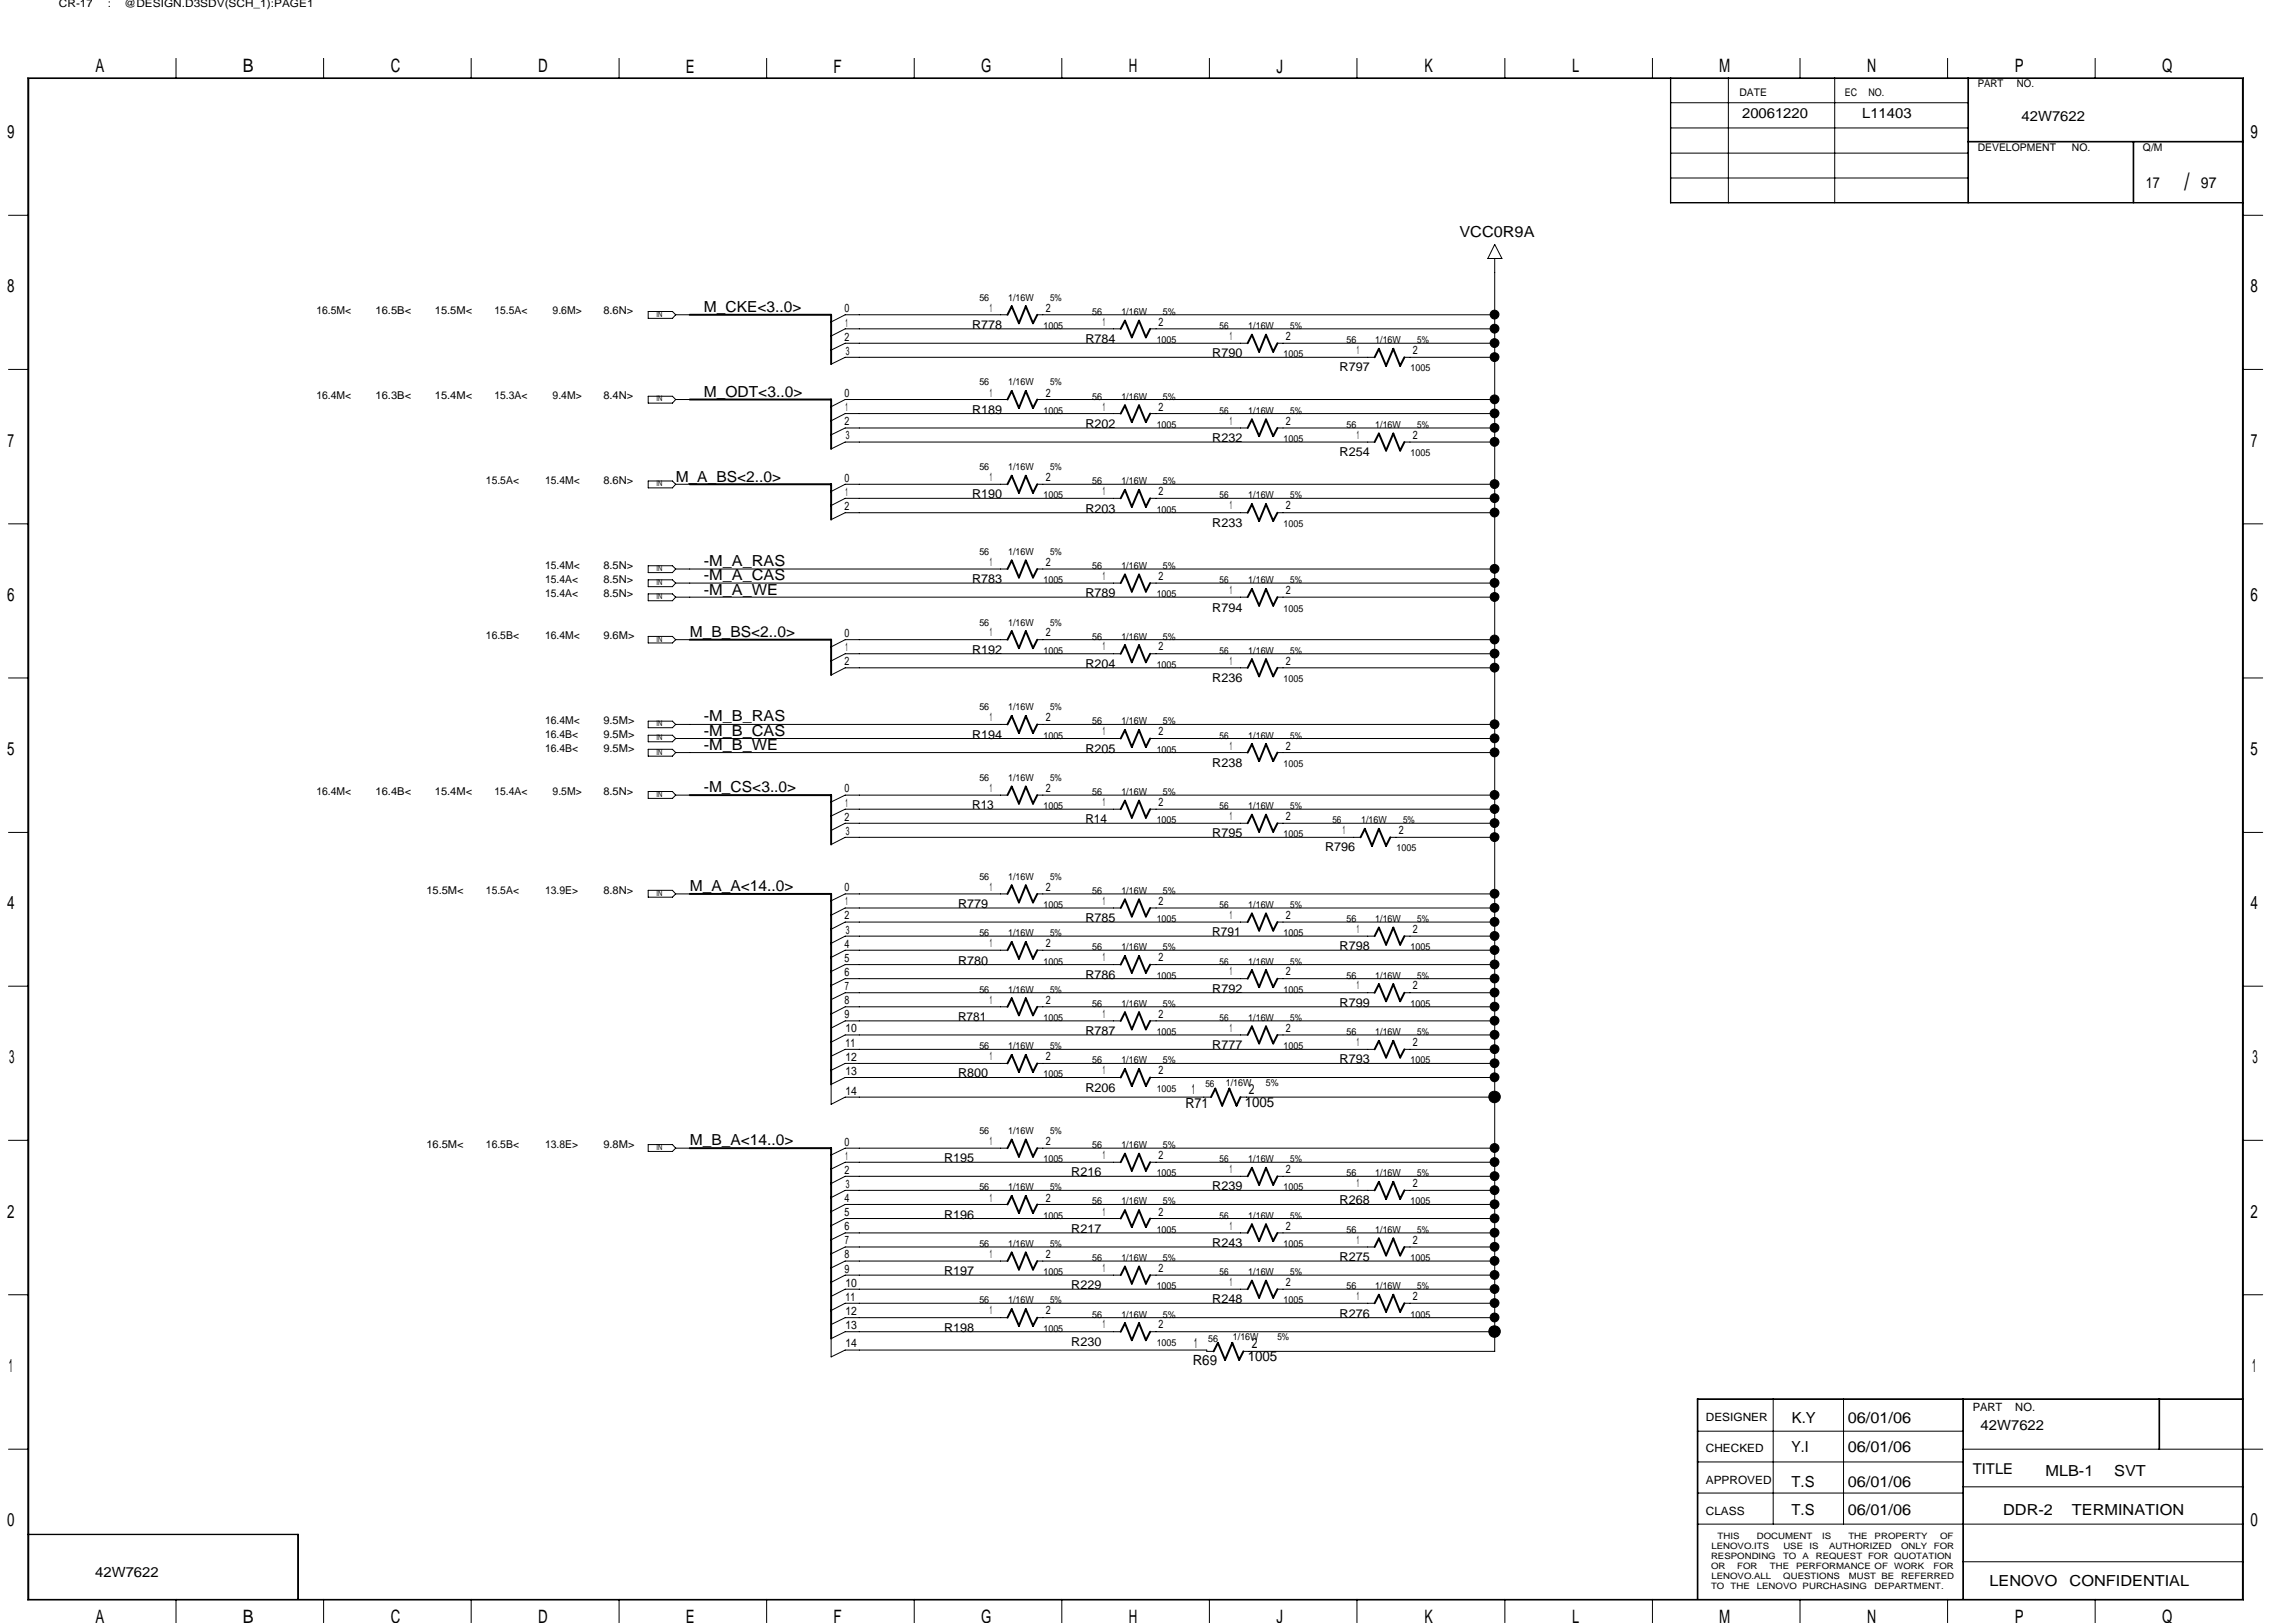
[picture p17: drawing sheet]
<svg xmlns="http://www.w3.org/2000/svg" width="297mm" height="210mm" viewBox="0 0 297 210" stroke-linecap="round" stroke-linejoin="round" font-family="sans-serif">
<defs><g id="words">
<text font-size="3.1" x="282.6" y="24.6">/</text>
<g font-size="2.4">
<text x="12.4" y="9.4">A</text>
<text x="31.4" y="9.4">B</text>
<text x="50.5" y="9.4">C</text>
<text x="69.6" y="9.4">D</text>
<text x="88.7" y="9.4">E</text>
<text x="107.8" y="9.4">F</text>
<text x="127" y="9.4">G</text>
<text x="146" y="9.4">H</text>
<text x="165.1" y="9.4">J</text>
<text x="184.3" y="9.4">K</text>
<text x="203.4" y="9.4">L</text>
<text x="222.4" y="9.4">M</text>
<text x="241.6" y="9.4">N</text>
<text x="260.6" y="9.4">P</text>
<text x="279.7" y="9.4">Q</text>
<text x=".9" y="17.9">9</text>
<text x="291.2" y="17.9">9</text>
<text x=".9" y="37.8">8</text>
<text x="291.2" y="37.8">8</text>
<text x="1" y="57.8">7</text>
<text x="291.2" y="57.8">7</text>
<text x=".9" y="77.8">6</text>
<text x="291.2" y="77.8">6</text>
<text x=".9" y="97.7">5</text>
<text x="291.2" y="97.7">5</text>
<text x=".9" y="117.6">4</text>
<text x="291.2" y="117.6">4</text>
<text x="1.2" y="137.6">3</text>
<text x="291.4" y="137.6">3</text>
<text x=".9" y="157.5">2</text>
<text x="291.2" y="157.5">2</text>
<text x="1.1" y="177.5">1</text>
<text x="291.4" y="177.5">1</text>
<text x=".9" y="197.4">0</text>
<text x="291.2" y="197.4">0</text>
<text x="12.4" y="210">A</text>
<text x="31.4" y="210">B</text>
<text x="50.5" y="210">C</text>
<text x="69.6" y="210">D</text>
<text x="127" y="210">G</text>
<text x="146" y="210">H</text>
<text x="184.3" y="210">K</text>
<text x="203.4" y="210">L</text>
<text x="222.4" y="210">M</text>
<text x="241.6" y="210">N</text>
<text x="260.6" y="210">P</text>
<text x="279.7" y="210">Q</text>
<text x="88.7" y="210">E</text>
<text x="107.8" y="210">F</text>
<text x="165.1" y="210">J</text>
</g>
<g font-size="2">
<text x="277.6" y="24.3">17</text>
<text x="284.7" y="24.3">97</text>
<text x="188.8" y="30.7">VCC0R9A</text>
<text x="91.1" y="40.4">M_CKE&lt;3..0&gt;</text>
<text x="91.1" y="51.4">M_ODT&lt;3..0&gt;</text>
<text x="87.4" y="62.3">M_A_BS&lt;2..0&gt;</text>
<text x="91.1" y="76.9">-M_A_WE</text>
<text x="91.1" y="73.3">-M_A_RAS</text>
<text x="91.1" y="75.1">-M_A_CAS</text>
<text x="89.2" y="82.4">M_B_BS&lt;2..0&gt;</text>
<text x="91.1" y="95.2">-M_B_CAS</text>
<text x="91.1" y="93.3">-M_B_RAS</text>
<text x="91.1" y="97">-M_B_WE</text>
<text x="91.1" y="102.5">-M_CS&lt;3..0&gt;</text>
<text x="89.2" y="115.3">M_A_A&lt;14..0&gt;</text>
<text x="89.2" y="148.2">M_B_A&lt;14..0&gt;</text>
<text x="231.8" y="184.1">K.Y</text>
<text x="239.1" y="184.1">06/01/06</text>
<text x="231.8" y="187.8">Y.I</text>
<text x="239.1" y="187.8">06/01/06</text>
<text x="264.6" y="190.9">MLB-1</text>
<text x="273.5" y="190.9">SVT</text>
<text x="231.8" y="192.4">T.S</text>
<text x="231.8" y="196">T.S</text>
<text x="239.1" y="192.4">06/01/06</text>
<text x="239.1" y="196">06/01/06</text>
<text x="259.2" y="196">DDR-2</text>
<text x="268" y="196">TERMINATION</text>
<text x="257.4" y="205.2">LENOVO</text>
<text x="267.8" y="205.2">CONFIDENTIAL</text>
</g>
<text font-size="1.9" x="255.2" y="190.7">TITLE</text>
<g font-size="1.8">
<text x="225.4" y="15.3">20061220</text>
<text x="240.9" y="15.3">L11403</text>
<text x="261.5" y="15.7">42W7622</text>
<text x="153.4" y="143.4">R71</text>
<text x="154.2" y="141.6">1</text>
<text x="161" y="143.2">1005</text>
<text x="161.6" y="141.6">2</text>
<text x="154.3" y="176.6">R69</text>
<text x="154.5" y="174.4">1</text>
<text x="161.4" y="176.1">1005</text>
<text x="162" y="174.4">2</text>
<text x="256.2" y="185">42W7622</text>
<text x="12.3" y="204">42W7622</text>
</g>
<g font-size="1.6">
<text x="125.8" y="42.5">R778</text>
<text x="140.4" y="44.4">R784</text>
<text x="156.8" y="46.2">R790</text>
<text x="125.8" y="53.5">R189</text>
<text x="173.3" y="48">R797</text>
<text x="140.4" y="55.4">R202</text>
<text x="156.8" y="57.2">R232</text>
<text x="173.3" y="59">R254</text>
<text x="125.8" y="64.5">R190</text>
<text x="140.4" y="66.3">R203</text>
<text x="156.8" y="68.2">R233</text>
<text x="125.8" y="75.4">R783</text>
<text x="140.4" y="77.3">R789</text>
<text x="156.8" y="79.1">R794</text>
<text x="125.8" y="84.6">R192</text>
<text x="140.4" y="86.4">R204</text>
<text x="156.8" y="88.2">R236</text>
<text x="125.8" y="95.5">R194</text>
<text x="140.4" y="97.4">R205</text>
<text x="156.8" y="99.2">R238</text>
<text x="125.8" y="104.7">R13</text>
<text x="140.4" y="106.5">R14</text>
<text x="156.8" y="108.3">R795</text>
<text x="171.4" y="110.2">R796</text>
<text x="123.9" y="117.5">R779</text>
<text x="140.4" y="119.3">R785</text>
<text x="123.9" y="124.8">R780</text>
<text x="156.8" y="121.1">R791</text>
<text x="173.3" y="122.9">R798</text>
<text x="140.4" y="126.6">R786</text>
<text x="156.8" y="128.4">R792</text>
<text x="173.3" y="130.3">R799</text>
<text x="123.9" y="132.1">R781</text>
<text x="140.4" y="133.9">R787</text>
<text x="156.8" y="135.8">R777</text>
<text x="173.3" y="137.6">R793</text>
<text x="123.9" y="139.4">R800</text>
<text x="140.4" y="141.2">R206</text>
<text x="122.1" y="150.4">R195</text>
<text x="138.6" y="152.2">R216</text>
<text x="156.8" y="154">R239</text>
<text x="173.3" y="155.8">R268</text>
<text x="122.1" y="157.6">R196</text>
<text x="138.6" y="159.5">R217</text>
<text x="156.8" y="161.3">R243</text>
<text x="122.1" y="165">R197</text>
<text x="138.6" y="166.8">R229</text>
<text x="173.3" y="163.2">R275</text>
<text x="122.1" y="172.3">R198</text>
<text x="156.8" y="168.6">R248</text>
<text x="173.3" y="170.5">R276</text>
<text x="138.6" y="174.1">R230</text>
</g>
<g font-size="1.5">
<text x="109.3" y="40.4">0</text>
<text x="128.1" y="40.3">1</text>
<text x="135.3" y="40.3">2</text>
<text x="109.3" y="44.1">2</text>
<text x="109.4" y="42.2">1</text>
<text x="109.4" y="45.9">3</text>
<text x="142.7" y="42.2">1</text>
<text x="149.9" y="42.2">2</text>
<text x="159.1" y="44">1</text>
<text x="166.4" y="44">2</text>
<text x="175.6" y="45.8">1</text>
<text x="182.8" y="45.8">2</text>
<text x="109.3" y="51.4">0</text>
<text x="109.4" y="53.2">1</text>
<text x="128.1" y="51.3">1</text>
<text x="135.3" y="51.3">2</text>
<text x="142.7" y="53.1">1</text>
<text x="149.9" y="53.1">2</text>
<text x="109.3" y="55">2</text>
<text x="109.4" y="56.9">3</text>
<text x="159.1" y="54.9">1</text>
<text x="166.4" y="54.9">2</text>
<text x="175.6" y="56.8">1</text>
<text x="182.8" y="56.8">2</text>
<text x="109.3" y="62.3">0</text>
<text x="109.3" y="66">2</text>
<text x="109.4" y="64.1">1</text>
<text x="128.1" y="62.3">1</text>
<text x="135.3" y="62.3">2</text>
<text x="142.7" y="64.1">1</text>
<text x="149.9" y="64.1">2</text>
<text x="159.1" y="65.9">1</text>
<text x="166.4" y="65.9">2</text>
<text x="128.1" y="73.2">1</text>
<text x="135.3" y="73.2">2</text>
<text x="142.7" y="75.1">1</text>
<text x="149.9" y="75.1">2</text>
<text x="159.1" y="76.9">1</text>
<text x="166.4" y="76.9">2</text>
<text x="109.3" y="82.4">0</text>
<text x="128.1" y="82.3">1</text>
<text x="135.3" y="82.3">2</text>
<text x="109.3" y="86.1">2</text>
<text x="109.4" y="84.2">1</text>
<text x="142.7" y="84.2">1</text>
<text x="149.9" y="84.2">2</text>
<text x="159.1" y="86">1</text>
<text x="166.4" y="86">2</text>
<text x="128.1" y="93.3">1</text>
<text x="135.3" y="93.3">2</text>
<text x="142.7" y="95.1">1</text>
<text x="149.9" y="95.1">2</text>
<text x="159.1" y="97">1</text>
<text x="166.4" y="97">2</text>
<text x="109.3" y="106.2">2</text>
<text x="109.3" y="102.5">0</text>
<text x="109.4" y="104.4">1</text>
<text x="109.4" y="108">3</text>
<text x="128.1" y="102.4">1</text>
<text x="135.3" y="102.4">2</text>
<text x="142.7" y="104.3">1</text>
<text x="149.9" y="104.3">2</text>
<text x="159.1" y="106.1">1</text>
<text x="166.4" y="106.1">2</text>
<text x="173.7" y="107.9">1</text>
<text x="181" y="107.9">2</text>
<text x="109.3" y="119">2</text>
<text x="109.3" y="115.3">0</text>
<text x="109.4" y="117.1">1</text>
<text x="128.1" y="115.2">1</text>
<text x="135.3" y="115.2">2</text>
<text x="142.7" y="117.1">1</text>
<text x="149.9" y="117.1">2</text>
<text x="159.1" y="118.9">1</text>
<text x="166.4" y="118.9">2</text>
<text x="109.3" y="124.5">5</text>
<text x="109.3" y="122.6">4</text>
<text x="109.4" y="120.8">3</text>
<text x="128.1" y="122.6">1</text>
<text x="135.3" y="122.6">2</text>
<text x="142.7" y="124.4">1</text>
<text x="149.9" y="124.4">2</text>
<text x="175.6" y="120.7">1</text>
<text x="182.8" y="120.7">2</text>
<text x="109.3" y="131.7">9</text>
<text x="109.3" y="129.9">8</text>
<text x="109.3" y="126.3">6</text>
<text x="109.3" y="128.1">7</text>
<text x="128.1" y="129.8">1</text>
<text x="135.3" y="129.8">2</text>
<text x="142.7" y="131.7">1</text>
<text x="149.9" y="131.7">2</text>
<text x="159.1" y="126.2">1</text>
<text x="166.4" y="126.2">2</text>
<text x="175.6" y="128">1</text>
<text x="182.8" y="128">2</text>
<text x="109.4" y="133.6">10</text>
<text x="109.4" y="137.2">12</text>
<text x="109.4" y="135.4">11</text>
<text x="128.1" y="137.2">1</text>
<text x="135.3" y="137.2">2</text>
<text x="159.1" y="133.5">1</text>
<text x="166.4" y="133.5">2</text>
<text x="175.6" y="135.3">1</text>
<text x="182.8" y="135.3">2</text>
<text x="109.4" y="141.6">14</text>
<text x="109.4" y="139.1">13</text>
<text x="142.7" y="139">1</text>
<text x="149.9" y="139">2</text>
<text x="109.3" y="148.2">0</text>
<text x="128.1" y="148.1">1</text>
<text x="135.3" y="148.1">2</text>
<text x="142.7" y="149.9">1</text>
<text x="149.9" y="149.9">2</text>
<text x="109.3" y="155.5">4</text>
<text x="109.3" y="151.8">2</text>
<text x="109.4" y="150">1</text>
<text x="109.4" y="153.7">3</text>
<text x="128.1" y="155.4">1</text>
<text x="135.3" y="155.4">2</text>
<text x="159.1" y="151.8">1</text>
<text x="166.4" y="151.8">2</text>
<text x="175.6" y="153.6">1</text>
<text x="182.8" y="153.6">2</text>
<text x="109.3" y="157.4">5</text>
<text x="109.3" y="159.2">6</text>
<text x="109.3" y="161">7</text>
<text x="142.7" y="157.3">1</text>
<text x="149.9" y="157.3">2</text>
<text x="159.1" y="159.1">1</text>
<text x="166.4" y="159.1">2</text>
<text x="175.6" y="160.9">1</text>
<text x="182.8" y="160.9">2</text>
<text x="109.3" y="164.6">9</text>
<text x="109.3" y="162.8">8</text>
<text x="109.4" y="166.5">10</text>
<text x="128.1" y="162.7">1</text>
<text x="135.3" y="162.7">2</text>
<text x="142.7" y="164.5">1</text>
<text x="149.9" y="164.5">2</text>
<text x="159.1" y="166.4">1</text>
<text x="166.4" y="166.4">2</text>
<text x="109.4" y="170.1">12</text>
<text x="109.4" y="172">13</text>
<text x="109.4" y="168.3">11</text>
<text x="128.1" y="170.1">1</text>
<text x="135.3" y="170.1">2</text>
<text x="142.7" y="171.9">1</text>
<text x="149.9" y="171.9">2</text>
<text x="175.6" y="168.2">1</text>
<text x="182.8" y="168.2">2</text>
<text x="109.4" y="174.3">14</text>
<text x="220.7" y="183.9">DESIGNER</text>
<text x="255.2" y="182.6">PART</text>
<text x="260.7" y="182.6">NO.</text>
<text x="220.7" y="191.9">APPROVED</text>
<text x="220.7" y="187.9">CHECKED</text>
<text x="220.7" y="196">CLASS</text>
</g>
<g font-size="1.4">
<text x="7.6" y=".9">CR-17</text>
<text x="14" y=".9">:</text>
<text x="16.1" y=".9">@DESIGN.D3SDV(SCH_1):PAGE1</text>
<text x="255.9" y="11.3">PART</text>
<text x="260.9" y="11.3">NO.</text>
<text x="225" y="12.4">DATE</text>
<text x="238.7" y="12.4">EC</text>
<text x="241.7" y="12.4">NO.</text>
<text x="255.9" y="19.6">DEVELOPMENT</text>
<text x="268.1" y="19.6">NO.</text>
<text x="277.2" y="19.6">Q/M</text>
<text x="40.9" y="40.7">16.5M&lt;</text>
<text x="48.6" y="40.7">16.5B&lt;</text>
<text x="56.3" y="40.7">15.5M&lt;</text>
<text x="64" y="40.7">15.5A&lt;</text>
<text x="71.5" y="40.7">9.6M&gt;</text>
<text x="78.1" y="40.7">8.6N&gt;</text>
<text x="40.9" y="51.6">16.4M&lt;</text>
<text x="48.6" y="51.6">16.3B&lt;</text>
<text x="56.3" y="51.6">15.4M&lt;</text>
<text x="64" y="51.6">15.3A&lt;</text>
<text x="71.5" y="51.6">9.4M&gt;</text>
<text x="78.1" y="51.6">8.4N&gt;</text>
<text x="62.9" y="62.6">15.5A&lt;</text>
<text x="70.5" y="62.6">15.4M&lt;</text>
<text x="78.1" y="62.6">8.6N&gt;</text>
<text x="70.5" y="77.2">15.4A&lt;</text>
<text x="70.5" y="73.6">15.4M&lt;</text>
<text x="70.5" y="75.4">15.4A&lt;</text>
<text x="78.1" y="77.2">8.5N&gt;</text>
<text x="78.1" y="73.6">8.5N&gt;</text>
<text x="78.1" y="75.4">8.5N&gt;</text>
<text x="62.9" y="82.7">16.5B&lt;</text>
<text x="70.5" y="82.7">16.4M&lt;</text>
<text x="78.1" y="82.7">9.6M&gt;</text>
<text x="70.5" y="95.5">16.4B&lt;</text>
<text x="70.5" y="93.7">16.4M&lt;</text>
<text x="78.1" y="95.5">9.5M&gt;</text>
<text x="78.1" y="93.7">9.5M&gt;</text>
<text x="70.5" y="97.3">16.4B&lt;</text>
<text x="78.1" y="97.3">9.5M&gt;</text>
<text x="40.9" y="102.8">16.4M&lt;</text>
<text x="48.6" y="102.8">16.4B&lt;</text>
<text x="56.3" y="102.8">15.4M&lt;</text>
<text x="64" y="102.8">15.4A&lt;</text>
<text x="71.5" y="102.8">9.5M&gt;</text>
<text x="78.1" y="102.8">8.5N&gt;</text>
<text x="55.2" y="115.6">15.5M&lt;</text>
<text x="62.9" y="115.6">15.5A&lt;</text>
<text x="70.5" y="115.6">13.9E&gt;</text>
<text x="78.1" y="115.6">8.8N&gt;</text>
<text x="55.2" y="148.5">16.5M&lt;</text>
<text x="62.9" y="148.5">16.5B&lt;</text>
<text x="70.5" y="148.5">13.8E&gt;</text>
<text x="78.1" y="148.5">9.8M&gt;</text>
</g>
<g font-size="1.3">
<text x="126.7" y="38.9">56</text>
<text x="130.4" y="38.9">1/16W</text>
<text x="135.8" y="38.9">5%</text>
<text x="141.3" y="40.7">56</text>
<text x="145.1" y="40.7">1/16W</text>
<text x="150.4" y="40.7">5%</text>
<text x="135" y="42.5">1005</text>
<text x="149.6" y="44.4">1005</text>
<text x="157.8" y="42.5">56</text>
<text x="161.5" y="42.5">1/16W</text>
<text x="166.1" y="46.2">1005</text>
<text x="166.9" y="42.5">5%</text>
<text x="174.2" y="44.4">56</text>
<text x="177.9" y="44.4">1/16W</text>
<text x="183.3" y="44.4">5%</text>
<text x="126.7" y="49.9">56</text>
<text x="130.4" y="49.9">1/16W</text>
<text x="135" y="53.5">1005</text>
<text x="135.8" y="49.9">5%</text>
<text x="141.3" y="51.7">56</text>
<text x="145.1" y="51.7">1/16W</text>
<text x="150.4" y="51.7">5%</text>
<text x="157.8" y="53.5">56</text>
<text x="161.5" y="53.5">1/16W</text>
<text x="166.9" y="53.5">5%</text>
<text x="182.5" y="48">1005</text>
<text x="149.6" y="55.4">1005</text>
<text x="166.1" y="57.2">1005</text>
<text x="174.2" y="55.4">56</text>
<text x="177.9" y="55.4">1/16W</text>
<text x="182.5" y="59">1005</text>
<text x="183.3" y="55.4">5%</text>
<text x="126.7" y="60.8">56</text>
<text x="130.4" y="60.8">1/16W</text>
<text x="135" y="64.5">1005</text>
<text x="135.8" y="60.8">5%</text>
<text x="141.3" y="62.7">56</text>
<text x="145.1" y="62.7">1/16W</text>
<text x="150.4" y="62.7">5%</text>
<text x="157.8" y="64.5">56</text>
<text x="161.5" y="64.5">1/16W</text>
<text x="166.9" y="64.5">5%</text>
<text x="126.7" y="71.8">56</text>
<text x="130.4" y="71.8">1/16W</text>
<text x="135.8" y="71.8">5%</text>
<text x="149.6" y="66.3">1005</text>
<text x="166.1" y="68.2">1005</text>
<text x="135" y="75.4">1005</text>
<text x="141.3" y="73.6">56</text>
<text x="145.1" y="73.6">1/16W</text>
<text x="149.6" y="77.3">1005</text>
<text x="150.4" y="73.6">5%</text>
<text x="157.8" y="75.4">56</text>
<text x="161.5" y="75.4">1/16W</text>
<text x="166.9" y="75.4">5%</text>
<text x="126.7" y="80.9">56</text>
<text x="130.4" y="80.9">1/16W</text>
<text x="135.8" y="80.9">5%</text>
<text x="141.3" y="82.8">56</text>
<text x="145.1" y="82.8">1/16W</text>
<text x="150.4" y="82.8">5%</text>
<text x="166.1" y="79.1">1005</text>
<text x="135" y="84.6">1005</text>
<text x="149.6" y="86.4">1005</text>
<text x="157.8" y="84.6">56</text>
<text x="161.5" y="84.6">1/16W</text>
<text x="166.1" y="88.2">1005</text>
<text x="166.9" y="84.6">5%</text>
<text x="126.7" y="91.9">56</text>
<text x="130.4" y="91.9">1/16W</text>
<text x="135" y="95.5">1005</text>
<text x="135.8" y="91.9">5%</text>
<text x="141.3" y="93.7">56</text>
<text x="145.1" y="93.7">1/16W</text>
<text x="150.4" y="93.7">5%</text>
<text x="157.8" y="95.5">56</text>
<text x="161.5" y="95.5">1/16W</text>
<text x="166.9" y="95.5">5%</text>
<text x="126.7" y="101">56</text>
<text x="130.4" y="101">1/16W</text>
<text x="135.8" y="101">5%</text>
<text x="149.6" y="97.4">1005</text>
<text x="166.1" y="99.2">1005</text>
<text x="135" y="104.7">1005</text>
<text x="141.3" y="102.9">56</text>
<text x="145.1" y="102.9">1/16W</text>
<text x="149.6" y="106.5">1005</text>
<text x="150.4" y="102.9">5%</text>
<text x="157.8" y="104.7">56</text>
<text x="161.5" y="104.7">1/16W</text>
<text x="166.9" y="104.7">5%</text>
<text x="172.4" y="106.5">56</text>
<text x="176.1" y="106.5">1/16W</text>
<text x="181.5" y="106.5">5%</text>
<text x="126.7" y="113.8">56</text>
<text x="130.4" y="113.8">1/16W</text>
<text x="135.8" y="113.8">5%</text>
<text x="166.1" y="108.3">1005</text>
<text x="180.7" y="110.2">1005</text>
<text x="135" y="117.5">1005</text>
<text x="141.3" y="115.7">56</text>
<text x="145.1" y="115.7">1/16W</text>
<text x="149.6" y="119.3">1005</text>
<text x="150.4" y="115.7">5%</text>
<text x="157.8" y="117.5">56</text>
<text x="161.5" y="117.5">1/16W</text>
<text x="166.9" y="117.5">5%</text>
<text x="174.2" y="119.3">56</text>
<text x="177.9" y="119.3">1/16W</text>
<text x="183.3" y="119.3">5%</text>
<text x="126.7" y="121.1">56</text>
<text x="130.4" y="121.1">1/16W</text>
<text x="135" y="124.8">1005</text>
<text x="135.8" y="121.1">5%</text>
<text x="141.3" y="122.9">56</text>
<text x="145.1" y="122.9">1/16W</text>
<text x="150.4" y="122.9">5%</text>
<text x="157.8" y="124.8">56</text>
<text x="161.5" y="124.8">1/16W</text>
<text x="166.1" y="121.1">1005</text>
<text x="166.9" y="124.8">5%</text>
<text x="182.5" y="122.9">1005</text>
<text x="126.7" y="128.4">56</text>
<text x="130.4" y="128.4">1/16W</text>
<text x="135.8" y="128.4">5%</text>
<text x="141.3" y="130.3">56</text>
<text x="145.1" y="130.3">1/16W</text>
<text x="149.6" y="126.6">1005</text>
<text x="150.4" y="130.3">5%</text>
<text x="166.1" y="128.4">1005</text>
<text x="174.2" y="126.6">56</text>
<text x="177.9" y="126.6">1/16W</text>
<text x="182.5" y="130.3">1005</text>
<text x="183.3" y="126.6">5%</text>
<text x="126.7" y="135.8">56</text>
<text x="130.4" y="135.8">1/16W</text>
<text x="135" y="132.1">1005</text>
<text x="135.8" y="135.8">5%</text>
<text x="141.3" y="137.6">56</text>
<text x="145.1" y="137.6">1/16W</text>
<text x="149.6" y="133.9">1005</text>
<text x="150.4" y="137.6">5%</text>
<text x="157.8" y="132.1">56</text>
<text x="161.5" y="132.1">1/16W</text>
<text x="166.1" y="135.8">1005</text>
<text x="166.9" y="132.1">5%</text>
<text x="174.2" y="133.9">56</text>
<text x="177.9" y="133.9">1/16W</text>
<text x="182.5" y="137.6">1005</text>
<text x="183.3" y="133.9">5%</text>
<text x="135" y="139.4">1005</text>
<text x="149.6" y="141.2">1005</text>
<text x="156" y="140.7">56</text>
<text x="158.6" y="140.5">1/16W</text>
<text x="163.8" y="140.5">5%</text>
<text x="126.7" y="146.7">56</text>
<text x="130.4" y="146.7">1/16W</text>
<text x="135.8" y="146.7">5%</text>
<text x="141.3" y="148.5">56</text>
<text x="145.1" y="148.5">1/16W</text>
<text x="150.4" y="148.5">5%</text>
<text x="126.7" y="154">56</text>
<text x="130.4" y="154">1/16W</text>
<text x="135" y="150.4">1005</text>
<text x="135.8" y="154">5%</text>
<text x="141.3" y="155.8">56</text>
<text x="145.1" y="155.8">1/16W</text>
<text x="149.6" y="152.2">1005</text>
<text x="150.4" y="155.8">5%</text>
<text x="157.8" y="150.4">56</text>
<text x="161.5" y="150.4">1/16W</text>
<text x="166.1" y="154">1005</text>
<text x="166.9" y="150.4">5%</text>
<text x="174.2" y="152.2">56</text>
<text x="177.9" y="152.2">1/16W</text>
<text x="182.5" y="155.8">1005</text>
<text x="183.3" y="152.2">5%</text>
<text x="126.7" y="161.3">56</text>
<text x="130.4" y="161.3">1/16W</text>
<text x="135" y="157.6">1005</text>
<text x="135.8" y="161.3">5%</text>
<text x="149.6" y="159.5">1005</text>
<text x="157.8" y="157.6">56</text>
<text x="161.5" y="157.6">1/16W</text>
<text x="166.1" y="161.3">1005</text>
<text x="166.9" y="157.6">5%</text>
<text x="174.2" y="159.5">56</text>
<text x="177.9" y="159.5">1/16W</text>
<text x="183.3" y="159.5">5%</text>
<text x="135" y="165">1005</text>
<text x="141.3" y="163.2">56</text>
<text x="145.1" y="163.2">1/16W</text>
<text x="149.6" y="166.8">1005</text>
<text x="150.4" y="163.2">5%</text>
<text x="157.8" y="165">56</text>
<text x="161.5" y="165">1/16W</text>
<text x="166.9" y="165">5%</text>
<text x="174.2" y="166.8">56</text>
<text x="177.9" y="166.8">1/16W</text>
<text x="182.5" y="163.2">1005</text>
<text x="183.3" y="166.8">5%</text>
<text x="126.7" y="168.6">56</text>
<text x="130.4" y="168.6">1/16W</text>
<text x="135" y="172.3">1005</text>
<text x="135.8" y="168.6">5%</text>
<text x="141.3" y="170.5">56</text>
<text x="145.1" y="170.5">1/16W</text>
<text x="150.4" y="170.5">5%</text>
<text x="156.3" y="173.6">56</text>
<text x="159.5" y="173.4">1/16W</text>
<text x="165.3" y="173.4">5%</text>
<text x="166.1" y="168.6">1005</text>
<text x="182.5" y="170.5">1005</text>
<text x="149.6" y="174.1">1005</text>
</g>
<g font-size="1.1">
<text x="221.4" y="203">OR</text>
<text x="221.4" y="201.7">RESPONDING</text>
<text x="221.4" y="200.4">LENOVO.ITS</text>
<text x="222.2" y="199.1">THIS</text>
<text x="224.7" y="203">FOR</text>
<text x="227.3" y="199.1">DOCUMENT</text>
<text x="229" y="203">THE</text>
<text x="230.7" y="201.7">TO</text>
<text x="230.7" y="200.4">USE</text>
<text x="232.4" y="203">PERFORMANCE OF</text>
<text x="233.2" y="201.7">A</text>
<text x="234.1" y="200.4">IS</text>
<text x="234.9" y="201.7">REQUEST FOR QUOTATION</text>
<text x="235.8" y="199.1">IS</text>
<text x="236.6" y="200.4">AUTHORIZED</text>
<text x="239.1" y="199.1">THE</text>
<text x="242.5" y="199.1">PROPERTY</text>
<text x="245.1" y="203">WORK</text>
<text x="246" y="200.4">ONLY</text>
<text x="250.1" y="203">FOR</text>
<text x="250.2" y="200.4">FOR</text>
<text x="251" y="199.1">OF</text>
<text x="221.4" y="205.6">TO</text>
<text x="221.4" y="204.3">LENOVO.ALL</text>
<text x="223.9" y="205.6">THE</text>
<text x="227.3" y="205.6">LENOVO PURCHASING</text>
<text x="230.7" y="204.3">QUESTIONS</text>
<text x="239.2" y="204.3">MUST BE</text>
<text x="242.5" y="205.6">DEPARTMENT.</text>
<text x="246" y="204.3">REFERRED</text>
</g>
<g font-size="1">
<text x="84.9" y="41">IN</text>
<text x="84.9" y="51.9">IN</text>
<text x="84.9" y="62.9">IN</text>
<text x="84.9" y="75.7">IN</text>
<text x="84.9" y="73.9">IN</text>
<text x="84.9" y="77.5">IN</text>
<text x="84.9" y="83">IN</text>
<text x="84.9" y="95.8">IN</text>
<text x="84.9" y="94">IN</text>
<text x="84.9" y="97.6">IN</text>
<text x="84.9" y="103.1">IN</text>
<text x="84.9" y="115.9">IN</text>
<text x="84.9" y="148.8">IN</text>
</g>
</g></defs>
<g fill="none" stroke="#000" stroke-width=".25">
<path d="M89.2 40.7h18.3v6.4M89.2 51.7h18.3v6.4M130.3 40.7l.6-1.1 .9 2.2 .9-2.2 .9 2.2 .6-1.1M130.3 51.7l.6-1.1 .9 2.2 .9-2.2 .9 2.2 .6-1.1M145 42.5l.5-1 .9 2.1 1-2.1 .8 2.1 .6-1.1M145 53.5l.5-1 .9 2.1 1-2.1 .8 2.1 .6-1.1M161.4 44.4l.6-1.1 .9 2.2 .9-2.2 .9 2.2 .6-1.1M161.4 55.4l.6-1.1 .9 2.1 .9-2.1 .9 2.1 .6-1M177.8 46.2l.6-1.1 .9 2.2 1-2.2 .8 2.2 .6-1.1M177.8 57.2l.6-1.1 .9 2.2 1-2.2 .8 2.2 .6-1.1M89.2 62.7h18.3v4.5M130.3 73.6l.6-1.1 .9 2.2 .9-2.2 .9 2.2 .6-1.1"/>
<path d="M130.3 62.7l.6-1.1 .9 2.2 .9-2.2 .9 2.2 .6-1.1M145 75.4l.5-1.1 .9 2.2 1-2.2 .8 2.2 .6-1.1M145 64.5l.5-1.1 .9 2.2 1-2.2 .8 2.2 .6-1.1M161.4 77.3l.6-1.1 .9 2.2 .9-2.2 .9 2.2 .6-1.1M161.4 66.3l.6-1.1 .9 2.2 .9-2.2 .9 2.2 .6-1.1M89.2 82.8h18.3v4.5M130.3 82.8l.6-1.1 .9 2.2 .9-2.2 .9 2.2 .6-1.1M130.3 93.7l.6-1.1 .9 2.2 .9-2.2 .9 2.2 .6-1.1M145 95.5l.5-1.1 .9 2.2 1-2.2 .8 2.2 .6-1.1M145 84.6l.5-1.1 .9 2.2 1-2.2 .8 2.2 .6-1.1M161.4 97.4l.6-1.1 .9 2.2 .9-2.2 .9 2.2 .6-1.1M161.4 86.4l.6-1.1 .9 2.2 .9-2.2 .9 2.2 .6-1.1"/>
<path d="M89.2 115.7h18.3v24.6M89.2 102.9h18.3v6.4M130.3 102.9l.6-1.1 .9 2.2 .9-2.2 .9 2.2 .6-1.1M130.3 115.7l.6-1.1 .9 2.2 .9-2.2 .9 2.2 .6-1.1M145 104.7l.5-1.1 .9 2.2 1-2.2 .8 2.2 .6-1.1M145 117.5l.5-1.1 .9 2.2 1-2.2 .8 2.2 .6-1.1M161.4 119.3l.6-1.1 .9 2.2 .9-2.2 .9 2.2 .6-1.1M161.4 106.5l.6-1.1 .9 2.2 .9-2.2 .9 2.2 .6-1.1M176 108.3l.6-1.1 .9 2.2 .9-2.2 .9 2.2 .6-1.1M130.3 137.6l.6-1.1 .9 2.2 .9-2.2 .9 2.2 .6-1.1M130.3 130.3l.6-1.1 .9 2.2 .9-2.2 .9 2.2 .6-1.1M130.3 122.9l.6-1 .9 2.1 .9-2.1 .9 2.1 .6-1.1"/>
<path d="M145 132.1l.5-1.1 .9 2.2 1-2.2 .8 2.2 .6-1.1M145 124.8l.5-1.1 .9 2.2 1-2.2 .8 2.2 .6-1.1M145 139.4l.5-1.1 .9 2.2 1-2.2 .8 2.2 .6-1.1M161.4 133.9l.6-1.1 .9 2.2 .9-2.2 .9 2.2 .6-1.1M161.4 126.6l.6-1.1 .9 2.2 .9-2.2 .9 2.2 .6-1.1M177.8 135.8l.6-1.1 .9 2.1 1-2.1 .8 2.1 .6-1M177.8 128.4l.6-1.1 .9 2.2 1-2.2 .8 2.2 .6-1.1M177.8 121.1l.6-1.1 .9 2.2 1-2.2 .8 2.2 .6-1.1M89.2 148.5h18.3v24.7M130.3 148.5l.6-1.1 .9 2.2 .9-2.2 .9 2.2 .6-1.1M130.3 155.8l.6-1.1 .9 2.2 .9-2.2 .9 2.2 .6-1.1M145 157.6l.5-1 .9 2.1 1-2.1 .8 2.1 .6-1.1"/>
<path d="M145 150.4l.5-1.1 .9 2.2 1-2.2 .8 2.2 .6-1.1M156.7 141.9l.5-1.1 .9 2.2 .9-2.2 1 2.2 .5-1.1M161.4 159.5l.6-1.1 .9 2.2 .9-2.2 .9 2.2 .6-1.1M161.4 152.2l.6-1.1 .9 2.2 .9-2.2 .9 2.2 .6-1.1M177.8 154l.6-1.1 .9 2.2 1-2.2 .8 2.2 .6-1.1M130.3 170.5l.6-1.1 .9 2.1 .9-2.1 .9 2.1 .6-1M130.3 163.2l.6-1.1 .9 2.2 .9-2.2 .9 2.2 .6-1.1M145 172.3l.5-1.1 .9 2.2 1-2.2 .8 2.2 .6-1.1M145 165l.5-1.1 .9 2.2 1-2.2 .8 2.2 .6-1.1M157 174.8l.6-1.1 .9 2.2 .9-2.2 .9 2.2 .6-1.1M161.4 166.8l.6-1.1 .9 2.2 .9-2.2 .9 2.2 .6-1.1M177.8 168.6l.6-1.1 .9 2.2 1-2.2 .8 2.2 .6-1.1"/>
<path d="M177.8 161.3l.6-1.1 .9 2.2 1-2.2 .8 2.2 .6-1.1"/>
</g>
<g fill="none" stroke="#000" stroke-width=".13">
<path d="M3.6 10.1h286.6v196.9h-286.6zM3.7 10.2h286.4v196.7h-286.4zM22.8 7.5v2.6M41.9 7.5v2.6M61 7.5v2.6M80.1 7.5v2.6M99.2 7.5v2.6M118.3 7.5v2.6M137.4 7.5v2.6M156.5 7.5v2.6M175.6 7.5v2.6M194.7 7.5v2.6"/>
<path d="M213.8 7.5v2.6M216.1 10.1v16.1h74.1M216.1 19.8h38.5M216.1 16.6h38.5M216.1 13.3h38.5M216.2 10.1v16.1M223.6 10.1v16.1M232.9 7.5v2.6M237.4 10.1v16.1M252 7.5v2.6M254.6 18.4h35.6M254.6 10.1v16.1"/>
<path d="M254.6 18.3h35.6M254.7 10.1v16.1M271.1 7.5v2.6M276 18.4v7.8M276.1 18.4v7.8M1.1 27.9h2.5M193.4 33.4v141.4h-32.5M193.4 31.6l.9 1.8h-1.8zM216.1 26.2h74.1M216.2 23h38.4M290.2 27.9h2.5M1.1 47.8h2.5"/>
<path d="M83.9 40.3h3.1l.4 .4-.4 .5h-3.1zM83.9 51.3h3.1l.4 .4-.4 .5h-3.1zM87.4 40.7h1.8M87.4 51.7h1.8M130.3 40.7h-21l-1.8 1M130.3 51.7h-21l-1.8 .9M134.2 40.7h59.2M134.2 51.7h59.2M145 42.5h-35.7l-1.8 1M145 53.5h-35.7l-1.8 .9M148.8 42.5h44.6M148.8 53.5h44.6"/>
<path d="M161.4 44.4h-52.1l-1.8 .9M161.4 55.4h-52.1l-1.8 .9M165.3 44.4h28.1M165.3 55.4h28.1M177.8 46.2h-68.5l-1.8 .9M177.8 57.2h-68.5l-1.8 .9M181.7 46.2h11.7M181.7 57.2h11.7M290.2 47.8h2.5M1.1 67.8h2.5M83.9 62.2h3.1l.4 .5-.4 .4h-3.1zM83.9 73.2h3.1l.4 .4-.4 .5h-3.1z"/>
<path d="M83.9 75h3.1l.4 .4-.4 .5h-3.1zM83.9 76.8h3.1l.4 .5-.4 .4h-3.1zM87.4 77.3h74M87.4 75.4h57.6M87.4 73.6h42.9M87.4 62.7h1.8M130.3 62.7h-21l-1.8 .9M134.2 73.6h59.2M134.2 62.7h59.2M145 64.5h-35.7l-1.8 .9M148.8 75.4h44.6M148.8 64.5h44.6"/>
<path d="M161.4 66.3h-52.1l-1.8 .9M165.3 77.3h28.1M165.3 66.3h28.1M290.2 67.8h2.5M1.1 87.7h2.5M83.9 82.3h3.1l.4 .5-.4 .4h-3.1zM83.9 93.3h3.1l.4 .4-.4 .4h-3.1zM83.9 95.1h3.1l.4 .4-.4 .5h-3.1zM83.9 96.9h3.1l.4 .5-.4 .4h-3.1zM87.4 82.8h1.8M87.4 93.7h42.9M87.4 95.5h57.6"/>
<path d="M87.4 97.4h74M130.3 82.8h-21l-1.8 .9M134.2 82.8h59.2M134.2 93.7h59.2M145 84.6h-35.7l-1.8 .9M148.8 84.6h44.6M148.8 95.5h44.6M161.4 86.4h-52.1l-1.8 .9M165.3 86.4h28.1M165.3 97.4h28.1M290.2 87.7h2.5M1.1 107.7h2.5"/>
<path d="M83.9 102.4h3.1l.4 .5-.4 .4h-3.1zM83.9 115.2h3.1l.4 .5-.4 .4h-3.1zM87.4 102.9h1.8M87.4 115.7h1.8M130.3 102.9h-21l-1.8 .9M130.3 115.7h-21l-1.8 .8M134.2 102.9h59.2M134.2 115.7h59.2M145 104.7h-35.7l-1.8 .9M145 117.5h-35.7l-1.8 .9M148.8 104.7h44.6M148.8 117.5h44.6"/>
<path d="M161.4 106.5h-52.1l-1.8 .9M161.4 119.3h-52.1l-1.8 .9M165.3 106.5h28.1M165.3 119.3h28.1M176 108.3h-66.7l-1.8 1M179.9 108.3h13.5M290.2 107.7h2.5M1.1 127.6h2.5M130.3 137.6h-21l-1.8 .9M130.3 130.3h-21l-1.8 .9M130.3 122.9h-21l-1.8 1M134.2 137.6h59.2"/>
<path d="M134.2 130.3h59.2M134.2 122.9h59.2M145 132.1h-35.7l-1.8 .9M145 124.8h-35.7l-1.8 .9M145 139.4h-35.7l-1.8 .9v2.6l1.8-1h47.4M148.8 132.1h44.6M148.8 124.8h44.6M148.8 139.4h44.6M161.4 133.9h-52.1l-1.8 .9M161.4 126.6h-52.1l-1.8 .9M165.3 133.9h28.1M165.3 126.6h28.1"/>
<path d="M177.8 135.8h-68.5l-1.8 .9M177.8 128.4h-68.5l-1.8 .9M177.8 121.1h-68.5l-1.8 .9M181.7 135.8h11.7M181.7 128.4h11.7M181.7 121.1h11.7M290.2 127.6h2.5M1.1 147.5h2.5M83.9 148.1h3.1l.4 .4-.4 .5h-3.1zM87.4 148.5h1.8M130.3 155.8h-21l-1.8 1M130.3 148.5h-21l-1.8 .9"/>
<path d="M134.2 155.8h59.2M134.2 148.5h59.2M145 157.6h-35.7l-1.8 1M145 150.4h-35.7l-1.8 .9M148.8 157.6h44.6M148.8 150.4h44.6M160.5 141.9h32.9M161.4 159.5h-52.1l-1.8 .9M161.4 152.2h-52.1l-1.8 .9M165.3 159.5h28.1M165.3 152.2h28.1M177.8 154h-68.5l-1.8 .9"/>
<path d="M181.7 154h11.7M290.2 147.5h2.5M1.1 167.5h2.5M130.3 170.5h-21l-1.8 .9M130.3 163.2h-21l-1.8 .8M134.2 170.5h59.2M134.2 163.2h59.2M145 172.3h-35.7l-1.8 .9v2.4l1.8-.9h46.8v.1h.9M145 165h-35.7l-1.8 .9M148.8 165h44.6M148.8 172.3h44.6M161.4 166.8h-52.1l-1.8 .9"/>
<path d="M165.3 166.8h28.1M177.8 168.6h-68.5l-1.8 .9M177.8 161.3h-68.5l-1.8 .9M181.7 168.6h11.7M181.7 161.3h11.7M290.2 167.5h2.5M1.1 187.5h2.5M3.6 198.5h35v8.4M3.6 198.5h35M38.5 198.5v8.4M219.6 197.2h70.6M219.6 181.1h70.6"/>
<path d="M219.6 193.2h34.4M219.6 189.1h34.4M219.6 185.2h34.4M219.7 181v25.9M229.4 181v16.2M238.5 181v16.2M254 187.5h38.7M254 181v25.9M254 192.4h36.2M279.3 181v6.5M279.4 181v6.5M290.2 181h-70.6v25.9"/>
<path d="M22.8 206.9v3M41.9 206.9v3M61 206.9v3M80.1 206.9v3M99.2 206.9v3M118.3 206.9v3M137.4 206.9v3M156.5 206.9v3M175.6 206.9v3M194.7 206.9v3M213.8 206.9v3M232.9 206.9v3"/>
<path d="M252 206.9v3M254 202.1h36.2M271.1 206.9v3"/>
</g>
<g fill="#000" stroke="#000" stroke-width=".13">
<circle cx="193.4" cy="51.7" r=".57"/>
<circle cx="193.4" cy="44.4" r=".57"/>
<circle cx="193.4" cy="42.5" r=".57"/>
<circle cx="193.4" cy="55.3" r=".57"/>
<circle cx="193.4" cy="46.2" r=".57"/>
<circle cx="193.4" cy="53.5" r=".57"/>
<circle cx="193.4" cy="40.7" r=".57"/>
<circle cx="193.4" cy="57.2" r=".57"/>
<circle cx="193.4" cy="62.6" r=".57"/>
<circle cx="193.4" cy="64.4" r=".57"/>
<circle cx="193.4" cy="73.6" r=".57"/>
<circle cx="193.4" cy="66.3" r=".57"/>
<circle cx="193.4" cy="77.2" r=".57"/>
<circle cx="193.4" cy="75.4" r=".57"/>
<circle cx="193.4" cy="82.7" r=".57"/>
<circle cx="193.4" cy="84.6" r=".57"/>
<circle cx="193.4" cy="95.5" r=".57"/>
<circle cx="193.4" cy="86.4" r=".57"/>
<circle cx="193.4" cy="93.7" r=".57"/>
<circle cx="193.4" cy="97.3" r=".57"/>
<circle cx="193.4" cy="104.7" r=".57"/>
<circle cx="193.4" cy="106.5" r=".57"/>
<circle cx="193.4" cy="108.3" r=".57"/>
<circle cx="193.4" cy="119.3" r=".57"/>
<circle cx="193.4" cy="102.8" r=".57"/>
<circle cx="193.4" cy="117.4" r=".57"/>
<circle cx="193.4" cy="115.6" r=".57"/>
<circle cx="193.4" cy="124.8" r=".57"/>
<circle cx="193.4" cy="122.9" r=".57"/>
<circle cx="193.4" cy="126.6" r=".57"/>
<circle cx="193.4" cy="128.4" r=".57"/>
<circle cx="193.4" cy="121.1" r=".57"/>
<circle cx="193.4" cy="130.2" r=".57"/>
<circle cx="193.4" cy="132.1" r=".57"/>
<circle cx="193.4" cy="139.4" r=".57"/>
<circle cx="193.4" cy="135.7" r=".57"/>
<circle cx="193.4" cy="133.9" r=".57"/>
<circle cx="193.4" cy="137.6" r=".57"/>
<circle cx="193.3" cy="141.9" r=".75"/>
<circle cx="193.4" cy="148.5" r=".57"/>
<circle cx="193.4" cy="155.8" r=".57"/>
<circle cx="193.4" cy="152.2" r=".57"/>
<circle cx="193.4" cy="157.6" r=".57"/>
<circle cx="193.4" cy="154" r=".57"/>
<circle cx="193.4" cy="159.5" r=".57"/>
<circle cx="193.4" cy="150.3" r=".57"/>
<circle cx="193.3" cy="172.3" r=".75"/>
<circle cx="193.4" cy="163.1" r=".57"/>
<circle cx="193.4" cy="164.9" r=".57"/>
<circle cx="193.4" cy="161.3" r=".57"/>
<circle cx="193.4" cy="166.8" r=".57"/>
<circle cx="193.4" cy="170.4" r=".57"/>
<circle cx="193.4" cy="168.6" r=".57"/>
</g>
<use href="#words"/>
</svg>
